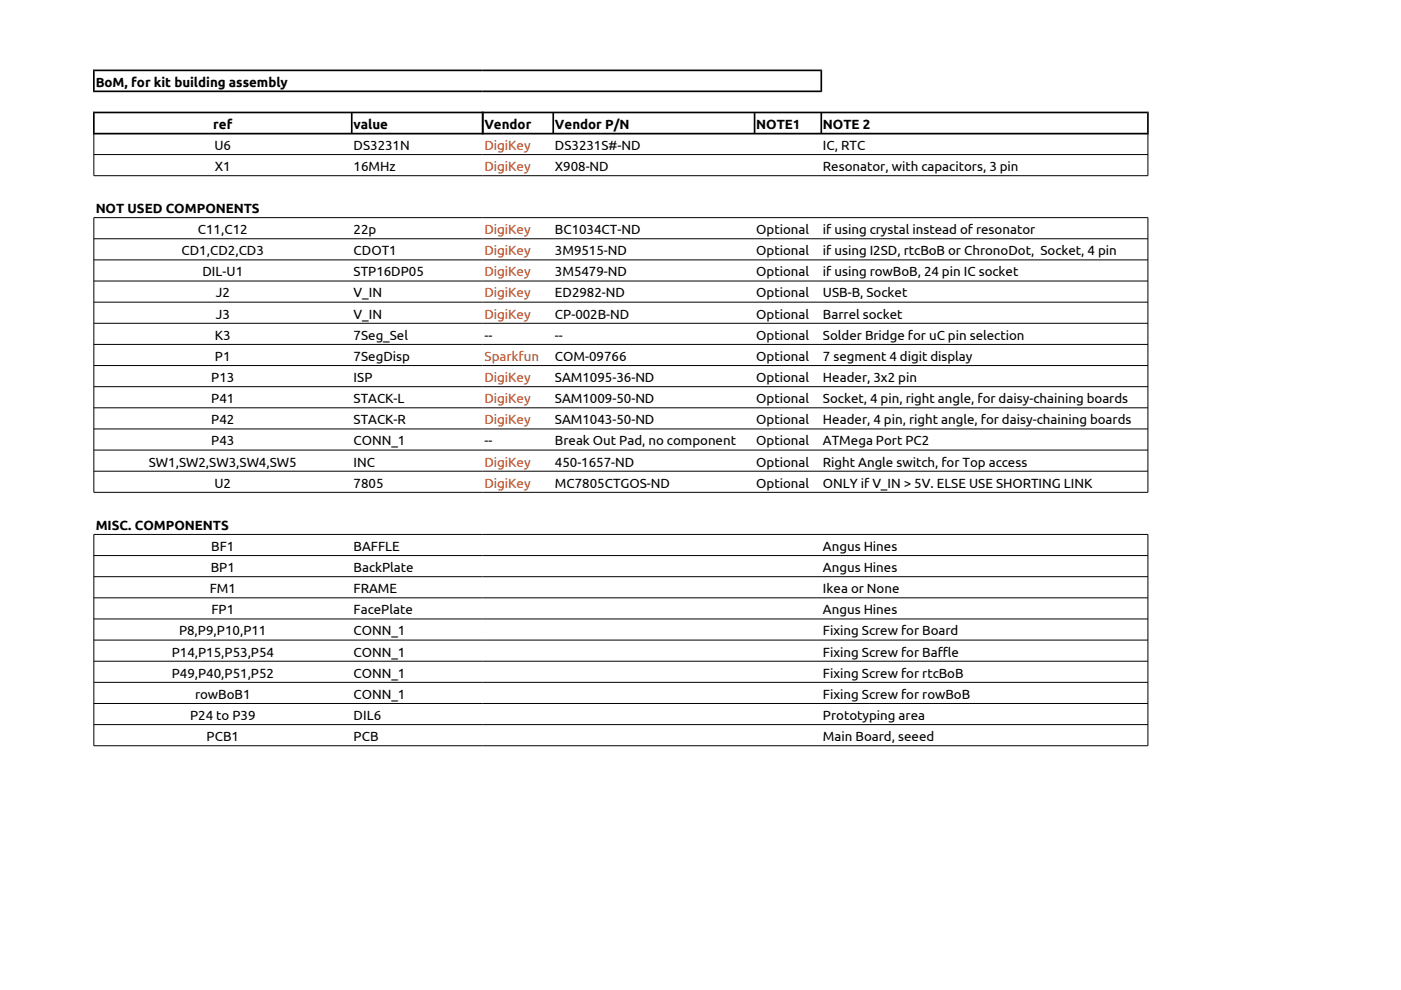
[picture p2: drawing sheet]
<svg xmlns="http://www.w3.org/2000/svg" width="297mm" height="210mm" viewBox="0 0 297 210" stroke-linecap="round" stroke-linejoin="round" font-family="sans-serif">
<defs><g id="words">
<g font-size="2.8">
<text x="20.3" y="18.4">BoM, for kit building assembly</text>
<text x="45.2" y="27.3">ref</text>
<text x="75" y="27.3">value</text>
<text x="102.7" y="27.3">Vendor</text>
<text x="117.7" y="27.3">Vendor P/N</text>
<text x="160.3" y="27.3">NOTE1</text>
<text x="174.5" y="27.3">NOTE 2</text>
<text x="45.5" y="31.8">U6</text>
<text x="75" y="31.8">DS3231N</text>
<text x="117.7" y="31.8">DS3231S#-ND</text>
<text x="174.5" y="31.8">IC, RTC</text>
<text x="45.6" y="36.3">X1</text>
<text x="75" y="36.3">16MHz</text>
<text x="117.7" y="36.3">X908-ND</text>
<text x="174.5" y="36.3">Resonator, with capacitors, 3 pin</text>
<text x="20.3" y="45.2">NOT USED COMPONENTS</text>
<text x="41.9" y="49.6">C11,C12</text>
<text x="75" y="49.6">22p</text>
<text x="117.7" y="49.6">BC1034CT-ND</text>
<text x="160.3" y="49.6">Optional</text>
<text x="174.5" y="49.6">if using crystal instead of resonator</text>
<text x="38.5" y="54.1">CD1,CD2,CD3</text>
<text x="42.9" y="58.6">DIL-U1</text>
<text x="75" y="54.1">CDOT1</text>
<text x="75" y="58.6">STP16DP05</text>
<text x="117.7" y="54.1">3M9515-ND</text>
<text x="117.7" y="58.6">3M5479-ND</text>
<text x="160.3" y="54.1">Optional</text>
<text x="160.3" y="58.6">Optional</text>
<text x="174.5" y="54.1">if using I2SD, rtcBoB or ChronoDot, Socket, 4 pin</text>
<text x="174.5" y="58.6">if using rowBoB, 24 pin IC socket</text>
<text x="45.8" y="63.1">J2</text>
<text x="75" y="63.1">V_IN</text>
<text x="117.7" y="63.1">ED2982-ND</text>
<text x="160.3" y="63.1">Optional</text>
<text x="174.5" y="63.1">USB-B, Socket</text>
<text x="45.8" y="67.6">J3</text>
<text x="75" y="67.6">V_IN</text>
<text x="117.7" y="67.6">CP-002B-ND</text>
<text x="160.3" y="67.6">Optional</text>
<text x="174.5" y="67.6">Barrel socket</text>
<text x="45.6" y="72">K3</text>
<text x="45.6" y="76.5">P1</text>
<text x="75" y="76.5">7SegDisp</text>
<text x="75" y="72">7Seg_Sel</text>
<text x="102.7" y="72">--</text>
<text x="117.7" y="72">--</text>
<text x="117.7" y="76.5">COM-09766</text>
<text x="160.3" y="72">Optional</text>
<text x="160.3" y="76.5">Optional</text>
<text x="174.5" y="76.5">7 segment 4 digit display</text>
<text x="174.5" y="72">Solder Bridge for uC pin selection</text>
<text x="44.8" y="81">P13</text>
<text x="75" y="81">ISP</text>
<text x="117.7" y="81">SAM1095-36-ND</text>
<text x="160.3" y="81">Optional</text>
<text x="174.5" y="81">Header, 3x2 pin</text>
<text x="44.8" y="85.5">P41</text>
<text x="44.8" y="90">P42</text>
<text x="75" y="85.5">STACK-L</text>
<text x="75" y="90">STACK-R</text>
<text x="117.7" y="85.5">SAM1009-50-ND</text>
<text x="117.7" y="90">SAM1043-50-ND</text>
<text x="160.3" y="85.5">Optional</text>
<text x="160.3" y="90">Optional</text>
<text x="174.5" y="85.5">Socket, 4 pin, right angle, for daisy-chaining boards</text>
<text x="174.5" y="90">Header, 4 pin, right angle, for daisy-chaining boards</text>
<text x="44.8" y="94.4">P43</text>
<text x="75" y="94.4">CONN_1</text>
<text x="102.7" y="94.4">--</text>
<text x="117.7" y="94.4">Break Out Pad, no component</text>
<text x="160.3" y="94.4">Optional</text>
<text x="174.5" y="94.4">ATMega Port PC2</text>
<text x="31.5" y="98.9">SW1,SW2,SW3,SW4,SW5</text>
<text x="75" y="98.9">INC</text>
<text x="117.7" y="98.9">450-1657-ND</text>
<text x="160.3" y="98.9">Optional</text>
<text x="174.5" y="98.9">Right Angle switch, for Top access</text>
<text x="45.5" y="103.4">U2</text>
<text x="75" y="103.4">7805</text>
<text x="117.7" y="103.4">MC7805CTGOS-ND</text>
<text x="160.3" y="103.4">Optional</text>
<text x="174.5" y="103.4">ONLY if V_IN &gt; 5V. ELSE USE SHORTING LINK</text>
<text x="20.3" y="112.3">MISC. COMPONENTS</text>
<text x="44.8" y="116.8">BF1</text>
<text x="75" y="116.8">BAFFLE</text>
<text x="174.5" y="116.8">Angus Hines</text>
<text x="44.5" y="125.8">FM1</text>
<text x="44.7" y="121.3">BP1</text>
<text x="75" y="125.8">FRAME</text>
<text x="75" y="121.3">BackPlate</text>
<text x="174.5" y="121.3">Angus Hines</text>
<text x="174.5" y="125.8">Ikea or None</text>
<text x="44.8" y="130.2">FP1</text>
<text x="75" y="130.2">FacePlate</text>
<text x="174.5" y="130.2">Angus Hines</text>
<text x="38" y="134.7">P8,P9,P10,P11</text>
<text x="75" y="134.7">CONN_1</text>
<text x="174.5" y="134.7">Fixing Screw for Board</text>
<text x="36.4" y="139.2">P14,P15,P53,P54</text>
<text x="36.4" y="143.7">P49,P40,P51,P52</text>
<text x="75" y="139.2">CONN_1</text>
<text x="75" y="143.7">CONN_1</text>
<text x="174.5" y="139.2">Fixing Screw for Baffle</text>
<text x="174.5" y="143.7">Fixing Screw for rtcBoB</text>
<text x="41.3" y="148.2">rowBoB1</text>
<text x="75" y="148.2">CONN_1</text>
<text x="174.5" y="148.2">Fixing Screw for rowBoB</text>
<text x="40.3" y="152.6">P24 to P39</text>
<text x="75" y="152.6">DIL6</text>
<text x="174.5" y="152.6">Prototyping area</text>
<text x="43.8" y="157.1">PCB1</text>
<text x="75" y="157.1">PCB</text>
<text x="174.5" y="157.1">Main Board, seeed</text>
</g>
<g font-size="2.8" fill="#dd4814">
<text x="102.7" y="31.8">DigiKey</text>
<text x="102.7" y="36.3">DigiKey</text>
<text x="102.7" y="49.6">DigiKey</text>
<text x="102.7" y="54.1">DigiKey</text>
<text x="102.7" y="58.6">DigiKey</text>
<text x="102.7" y="63.1">DigiKey</text>
<text x="102.7" y="67.6">DigiKey</text>
<text x="102.7" y="76.5">Sparkfun</text>
<text x="102.7" y="81">DigiKey</text>
<text x="102.7" y="85.5">DigiKey</text>
<text x="102.7" y="90">DigiKey</text>
<text x="102.7" y="98.9">DigiKey</text>
<text x="102.7" y="103.4">DigiKey</text>
</g>
</g></defs>
<g fill="#000">
<path d="M19.7 14.7l.4 .4v4.1l-.4 .3z" fill-rule="evenodd"/>
<path d="M19.7 14.7h82.6v.4h-82.2z" fill-rule="evenodd"/>
<path d="M20.1 19.2h82.2v.3h-82.6z" fill-rule="evenodd"/>
<path d="M102.3 14.7h72l-.3 .4h-71.7z" fill-rule="evenodd"/>
<path d="M102.3 19.2h71.7l.3 .3h-72z" fill-rule="evenodd"/>
<path d="M174.1 14.9l.2-.2v4.8l-.3-.3v-4.1z" fill-rule="evenodd"/>
<path d="M19.7 23.7l.4 .3v4.2l-.4 .3z" fill-rule="evenodd"/>
<path d="M74.4 24l.2-.2 .2 .2v4.2l-.2 .1-.2-.1z" fill-rule="evenodd"/>
<path d="M19.7 23.7h82.8l-.3 .3h-82.1z" fill-rule="evenodd"/>
<path d="M20.1 28.2h82.1l.3 .3h-82.8z" fill-rule="evenodd"/>
<path d="M102.2 24l.3-.3v4.8l-.3-.3z" fill-rule="evenodd"/>
<path d="M102.2 23.7l.3 .3v4.2l-.3 .3z" fill-rule="evenodd"/>
<path d="M117.1 24l.2-.2 .2 .2v4.2l-.2 .1-.2-.1z" fill-rule="evenodd"/>
<path d="M159.8 24l.2-.2 .2 .2v4.2l-.2 .1-.2-.1z" fill-rule="evenodd"/>
<path d="M174.1 23.8l.2 .2v4.2l-.2 .1-.1-.1v-4.2z" fill-rule="evenodd"/>
<path d="M102.2 23.7h141.4l-.4 .3h-140.7z" fill-rule="evenodd"/>
<path d="M102.2 28.5l.3-.3h140.7l.4 .3z" fill-rule="evenodd"/>
<path d="M243.4 23.8l.2-.1v4.8l-.4-.3v-4.2z" fill-rule="evenodd"/>
</g>
<g fill="none" stroke="#000" stroke-width=".21">
<path d="M19.9 28.3h223.5v9h-223.5zM19.9 32.8h223.5M19.9 46.1h223.5v58.3h-223.5zM19.9 50.6h223.5M19.9 55.1h223.5M19.9 59.6h223.5M19.9 64.1h223.5M19.9 68.5h223.5M19.9 73h223.5M19.9 77.5h223.5M19.9 82h223.5M19.9 86.5h223.5"/>
<path d="M19.9 90.9h223.5M19.9 95.4h223.5M19.9 99.9h223.5M19.9 113.3h223.5v44.8h-223.5zM19.9 117.8h223.5M19.9 122.3h223.5M19.9 126.8h223.5M19.9 131.2h223.5M19.9 135.7h223.5M19.9 140.2h223.5M19.9 144.7h223.5M19.9 149.2h223.5"/>
<path d="M19.9 153.6h223.5"/>
</g>
<use href="#words"/>
</svg>
